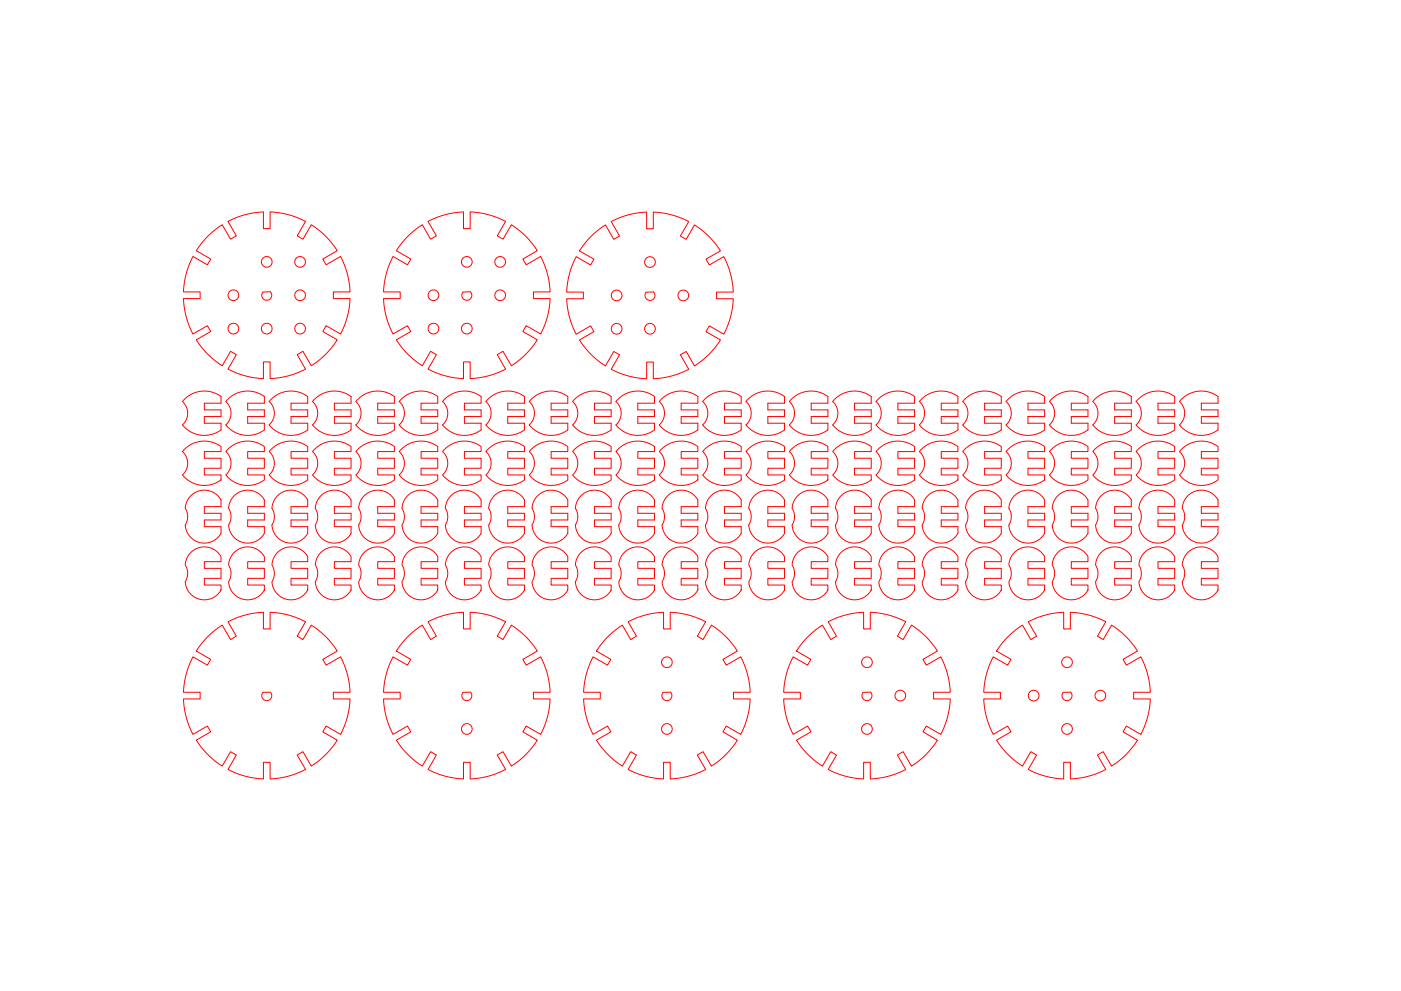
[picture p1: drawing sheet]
<svg xmlns="http://www.w3.org/2000/svg" width="420mm" height="297mm" viewBox="0 0 420 297" stroke-linecap="round" stroke-linejoin="round" font-family="sans-serif">
<g fill="none" stroke="#f00" stroke-width=".3">
<path d="M62.3 70.8l2-1.8 2.3-1.6 2.5 4.3 1.8-1-2.5-4.3 2.5-1.2 2.6-.8 2.8-.6 2.7-.3v5h2v-5l2 .2 4.4 .9 4.2 1.8-2.5 4.3 1.8 1 2.5-4.3 2.2 1.6 2.1 1.8 1.8 2 1.6 2.3-4.3 2.5 1 1.8 4.3-2.5 1.2 2.5 .8 2.6 .6 2.7 .3 2.8h-5v2h5l-.2 2-.9 4.4-1.8 4.2-4.3-2.5-1 1.8 4.3 2.5-1.6 2.2-1.8 2.1-2 1.8-2.3 1.6-2.5-4.3-1.8 1 2.5 4.3-2.5 1.2-2.6 .8-2.8 .6-2.7 .3v-5h-2v5l-2-.2-4.5-1-4.1-1.7 2.5-4.3-1.8-1-2.5 4.3-2.2-1.6-2.1-1.8-1.9-2.1-1.5-2.2 4.3-2.5-1-1.8-4.3 2.5-1.2-2.5-.8-2.6-.6-2.8-.3-2.7h5v-2h-5l.2-2 1-4.5 1.7-4.1 4.3 2.5 1-1.8-4.3-2.5 1.6-2.2zM122.3 70.8l2-1.8 2.3-1.6 2.5 4.3 1.8-1-2.5-4.3 2.5-1.2 2.6-.8 2.8-.6 2.7-.3v5h2v-5l2 .2 4.4 .9 4.2 1.8-2.5 4.3 1.8 1 2.5-4.3 2.2 1.6 2.1 1.8 1.9 2.1 1.5 2.2-4.3 2.5 1 1.8 4.3-2.5 1.2 2.5 .8 2.6 .6 2.7 .3 2.8h-5v2h5l-.2 2-1 4.5-1.7 4.1-4.3-2.5-1 1.8 4.3 2.5-1.6 2.2-1.8 2.1-2 1.8-2.3 1.6-2.5-4.3-1.8 1 2.5 4.3-2.5 1.2-2.6 .8-2.8 .6-2.7 .3v-5h-2v5l-2-.2-4.5-1-4.1-1.7 2.5-4.3-1.8-1-2.5 4.3-2.2-1.6-2.1-1.8-1.9-2.1-1.5-2.2 4.3-2.5-1-1.8-4.3 2.5-1.2-2.5-.8-2.6-.6-2.8-.3-2.7h5v-2h-5l.2-2 1-4.5 1.7-4.1 4.3 2.5 1-1.8-4.3-2.5 1.6-2.2zM177.2 70.9l2.1-1.9 2.3-1.6 2.5 4.3 1.7-1-2.5-4.3 2.5-1.1 2.6-.9 2.7-.6 2.8-.2v5h2v-5l2.1 .1 4.4 1 4.2 1.7-2.5 4.3 1.7 1 2.5-4.3 2.3 1.6 2 1.9 1.8 2 1.7 2.3-4.4 2.5 1 1.7 4.4-2.5 1.1 2.6 .9 2.6 .5 2.7 .3 2.7h-5v2h5l-.2 2.1-.9 4.3-1.7 4.3-4.4-2.5-1 1.7 4.4 2.5-1.7 2.3-1.8 2-2.1 1.9-2.2 1.6-2.5-4.3-1.7 1 2.5 4.3-2.6 1.1-2.6 .9-2.8 .6-2.7 .2v-5h-2v5l-2-.1-4.4-1-4.2-1.7 2.5-4.3-1.7-1-2.5 4.3-2.3-1.6-2-1.9-1.9-2-1.6-2.3 4.3-2.5-1-1.7-4.3 2.5-1.2-2.6-.8-2.6-.6-2.7-.3-2.8h5v-2h-5l.2-2 .9-4.3 1.8-4.3 4.3 2.5 1-1.7-4.3-2.5 1.6-2.3zM78.8 87.6l2.3-.2 .4 1-.3 1-1 .6-1.2-.3-.5-1zM138.8 87.6l2.3-.2 .4 1-.3 1.1-1 .5-1.1-.3-.6-1zM193.8 87.6l2.2-.1 .4 1-.3 1-1 .5-1.1-.3-.6-1zM55.3 119.7l2.4-1.7 2.9-.8 3 .3 2.7 1.4v2h-5v2h5v2h-5v2h5v2l-2.5 1.2-2.8 .4-2.7-.6-2.4-1.4-1.2-1.1 1.1-1.5 .5-1.7-.4-2.1-1.2-1.7zM68.3 119.7l2.4-1.7 2.9-.8 3 .3 2.7 1.4v2h-5v2h5v2h-5v2h5v2l-2.5 1.2-2.8 .4-2.7-.6-2.4-1.4-1.2-1.1 1.1-1.5 .5-1.7-.4-2.1-1.2-1.7zM81.3 119.7l2.4-1.7 2.9-.8 3 .3 2.7 1.4v2h-5v2h5v2h-5v2h5v2l-2.5 1.2-2.8 .4-2.7-.6-2.4-1.4-1.2-1.1 1.1-1.5 .5-1.7-.4-2.1-1.2-1.7zM94.3 119.7l2.4-1.7 2.9-.8 3 .3 2.7 1.4v2h-5v2h5v2h-5v2h5v2l-2.5 1.2-2.8 .4-2.7-.6-2.4-1.4-1.2-1.1 1.1-1.5 .5-1.7-.4-2.1-1.2-1.7zM107.3 119.7l2.4-1.7 2.9-.8 3 .3 2.7 1.4v2h-5v2h5v2h-5v2h5v2l-2.5 1.2-2.8 .4-2.7-.6-2.4-1.4-1.2-1.1 1.1-1.5 .5-1.7-.4-2.1-1.2-1.7zM120.3 119.7l2.5-1.7 2.8-.8 3 .3 2.7 1.4v2h-5v2h5v2h-5v2h5v2l-2.5 1.2-2.8 .4-2.7-.6-2.4-1.4-1.2-1.1 1.1-1.5 .5-1.7-.4-2.1-1.2-1.7z"/>
<path d="M133.3 119.7l2.5-1.7 2.8-.8 3 .3 2.7 1.4v2h-5v2h5v2h-5v2h5v2l-2.5 1.2-2.8 .4-2.7-.6-2.4-1.4-1.2-1.1 1.1-1.5 .5-1.7-.4-2.1-1.2-1.7zM146.3 119.7l2.5-1.7 2.8-.8 3 .3 2.7 1.4v2h-5v2h5v2h-5v2h5v2l-2.5 1.2-2.8 .4-2.7-.6-2.4-1.4-1.2-1.1 1.1-1.5 .5-1.7-.4-2.1-1.2-1.7zM159.3 119.7l2.5-1.7 2.8-.8 3 .3 2.7 1.4v2h-5v2h5v2h-5v2h5v2l-2.5 1.2-2.8 .4-2.7-.6-2.4-1.4-1.2-1.1 1.1-1.5 .5-1.7-.4-2.1-1.2-1.7zM172.3 119.7l2.5-1.7 2.8-.8 3 .3 2.7 1.4v2h-5v2h5v2h-5v2h5v2l-2.5 1.2-2.8 .4-2.7-.6-2.4-1.4-1.2-1.1 1.1-1.5 .5-1.7-.4-2.1-1.2-1.7zM185.3 119.7l2.4-1.7 2.9-.8 3 .3 2.7 1.4v2h-5v2h5v2h-5v2h5v2l-2.5 1.2-2.8 .4-2.7-.6-2.4-1.4-1.2-1.1 1.1-1.5 .5-1.7-.4-2.1-1.2-1.7zM198.3 119.7l2.4-1.7 2.9-.8 3 .3 2.7 1.4v2h-5v2h5v2h-5v2h5v2l-2.5 1.2-2.8 .4-2.7-.6-2.4-1.4-1.2-1.1 1.1-1.5 .5-1.7-.4-2.1-1.2-1.7zM211.3 119.7l2.4-1.7 2.9-.8 3 .3 2.7 1.4v2h-5v2h5v2h-5v2h5v2l-2.5 1.2-2.8 .4-2.7-.6-2.4-1.4-1.2-1.1 1.1-1.5 .5-1.7-.4-2.1-1.2-1.7zM224.3 119.7l2.4-1.7 2.9-.8 3 .3 2.7 1.4v2h-5v2h5v2h-5v2h5v2l-2.5 1.2-2.8 .4-2.7-.6-2.4-1.4-1.2-1.1 1.1-1.5 .5-1.7-.4-2.1-1.2-1.7zM237.3 119.7l2.4-1.7 2.9-.8 3 .3 2.7 1.4v2h-5v2h5v2h-5v2h5v2l-2.5 1.2-2.8 .4-2.7-.6-2.4-1.4-1.2-1.1 1.1-1.5 .5-1.7-.4-2.1-1.2-1.7zM250.3 119.7l2.4-1.7 2.9-.8 3 .3 2.7 1.4v2h-5v2h5v2h-5v2h5v2l-2.5 1.2-2.8 .4-2.7-.6-2.4-1.4-1.2-1.1 1.1-1.5 .5-1.7-.4-2.1-1.2-1.7zM263.3 119.7l2.4-1.7 2.9-.8 3 .3 2.7 1.4v2h-5v2h5v2h-5v2h5v2l-2.5 1.2-2.8 .4-2.7-.6-2.4-1.4-1.2-1.1 1.1-1.5 .5-1.7-.4-2.1-1.2-1.7zM276.3 119.7l2.4-1.7 2.9-.8 3 .3 2.7 1.4v2h-5v2h5v2h-5v2h5v2l-2.5 1.2-2.8 .4-2.7-.6-2.4-1.4-1.2-1.1 1.1-1.5 .5-1.7-.4-2.1-1.2-1.7z"/>
<path d="M289.3 119.7l2.4-1.7 2.9-.8 3 .3 2.7 1.4v2h-5v2h5v2h-5v2h5v2l-2.5 1.2-2.8 .4-2.7-.6-2.4-1.4-1.2-1.1 1.1-1.5 .5-1.7-.4-2.1-1.2-1.7zM302.3 119.7l2.4-1.7 2.9-.8 3 .3 2.7 1.4v2h-5v2h5v2h-5v2h5v2l-2.5 1.2-2.8 .4-2.7-.6-2.4-1.4-1.2-1.1 1.1-1.5 .5-1.7-.4-2.1-1.2-1.7zM315.3 119.7l2.5-1.7 2.8-.8 3 .3 2.7 1.4v2h-5v2h5v2h-5v2h5v2l-2.5 1.2-2.8 .4-2.7-.6-2.4-1.4-1.2-1.1 1.1-1.5 .5-1.7-.4-2.1-1.2-1.7zM328.3 119.7l2.5-1.7 2.8-.8 3 .3 2.7 1.4v2h-5v2h5v2h-5v2h5v2l-2.5 1.2-2.8 .4-2.7-.6-2.4-1.4-1.2-1.1 1.1-1.5 .5-1.7-.4-2.1-1.2-1.7zM341.3 119.7l2.5-1.7 2.8-.8 3 .3 2.7 1.4v2h-5v2h5v2h-5v2h5v2l-2.5 1.2-2.8 .4-2.7-.6-2.4-1.4-1.2-1.1 1.1-1.5 .5-1.7-.4-2.1-1.2-1.7zM354.3 119.7l2.5-1.7 2.8-.8 3 .3 2.7 1.4v2h-5v2h5v2h-5v2h5v2l-2.5 1.2-2.8 .4-2.7-.6-2.4-1.4-1.2-1.1 1.1-1.5 .5-1.7-.4-2.1-1.2-1.7zM55.3 134.7l2.4-1.7 2.9-.8 3 .3 2.7 1.4v1.5h-5v2h5v3h-5v2h5v1.5l-2.5 1.2-2.8 .4-2.7-.6-2.4-1.4-1.2-1.1 1.1-1.5 .5-1.7-.4-2.1-1.2-1.7zM68.3 134.7l2.4-1.7 2.9-.8 3 .3 2.7 1.4v1.5h-5v2h5v3h-5v2h5v1.5l-2.5 1.2-2.8 .4-2.7-.6-2.4-1.4-1.2-1.1 1.1-1.5 .5-1.7-.4-2.1-1.2-1.7zM81.3 134.7l2.4-1.7 2.9-.8 3 .3 2.7 1.4v1.5h-5v2h5v3h-5v2h5v1.5l-2.5 1.2-2.8 .4-2.7-.6-2.4-1.4-1.2-1.1 1.1-1.5 .5-1.7-.4-2.1-1.2-1.7zM94.3 134.7l2.4-1.7 2.9-.8 3 .3 2.7 1.4v1.5h-5v2h5v3h-5v2h5v1.5l-2.5 1.2-2.8 .4-2.7-.6-2.4-1.4-1.2-1.1 1.1-1.5 .5-1.7-.4-2.1-1.2-1.7zM107.3 134.7l2.4-1.7 2.9-.8 3 .3 2.7 1.4v1.5h-5v2h5v3h-5v2h5v1.5l-2.5 1.2-2.8 .4-2.7-.6-2.4-1.4-1.2-1.1 1.1-1.5 .5-1.7-.4-2.1-1.2-1.7zM120.3 134.7l2.5-1.7 2.8-.8 3 .3 2.7 1.4v1.5h-5v2h5v3h-5v2h5v1.5l-2.5 1.2-2.8 .4-2.7-.6-2.4-1.4-1.2-1.1 1.1-1.5 .5-1.7-.4-2.1-1.2-1.7z"/>
<path d="M133.3 134.7l2.5-1.7 2.8-.8 3 .3 2.7 1.4v1.5h-5v2h5v3h-5v2h5v1.5l-2.5 1.2-2.8 .4-2.7-.6-2.4-1.4-1.2-1.1 1.1-1.5 .5-1.7-.4-2.1-1.2-1.7zM146.3 134.7l2.5-1.7 2.8-.8 3 .3 2.7 1.4v1.5h-5v2h5v3h-5v2h5v1.5l-2.5 1.2-2.8 .4-2.7-.6-2.4-1.4-1.2-1.1 1.1-1.5 .5-1.7-.4-2.1-1.2-1.7zM159.3 134.7l2.5-1.7 2.8-.8 3 .3 2.7 1.4v1.5h-5v2h5v3h-5v2h5v1.5l-2.5 1.2-2.8 .4-2.7-.6-2.4-1.4-1.2-1.1 1.1-1.5 .5-1.7-.4-2.1-1.2-1.7zM172.3 134.7l2.5-1.7 2.8-.8 3 .3 2.7 1.4v1.5h-5v2h5v3h-5v2h5v1.5l-2.5 1.2-2.8 .4-2.7-.6-2.4-1.4-1.2-1.1 1.1-1.5 .5-1.7-.4-2.1-1.2-1.7zM185.3 134.7l2.4-1.7 2.9-.8 3 .3 2.7 1.4v1.5h-5v2h5v3h-5v2h5v1.5l-2.5 1.2-2.8 .4-2.7-.6-2.4-1.4-1.2-1.1 1.1-1.5 .5-1.7-.4-2.1-1.2-1.7zM198.3 134.7l2.4-1.7 2.9-.8 3 .3 2.7 1.4v1.5h-5v2h5v3h-5v2h5v1.5l-2.5 1.2-2.8 .4-2.7-.6-2.4-1.4-1.2-1.1 1.1-1.5 .5-1.7-.4-2.1-1.2-1.7zM211.3 134.7l2.4-1.7 2.9-.8 3 .3 2.7 1.4v1.5h-5v2h5v3h-5v2h5v1.5l-2.5 1.2-2.8 .4-2.7-.6-2.4-1.4-1.2-1.1 1.1-1.5 .5-1.7-.4-2.1-1.2-1.7zM224.3 134.7l2.4-1.7 2.9-.8 3 .3 2.7 1.4v1.5h-5v2h5v3h-5v2h5v1.5l-2.5 1.2-2.8 .4-2.7-.6-2.4-1.4-1.2-1.1 1.1-1.5 .5-1.7-.4-2.1-1.2-1.7zM237.3 134.7l2.4-1.7 2.9-.8 3 .3 2.7 1.4v1.5h-5v2h5v3h-5v2h5v1.5l-2.5 1.2-2.8 .4-2.7-.6-2.4-1.4-1.2-1.1 1.1-1.5 .5-1.7-.4-2.1-1.2-1.7zM250.3 134.7l2.4-1.7 2.9-.8 3 .3 2.7 1.4v1.5h-5v2h5v3h-5v2h5v1.5l-2.5 1.2-2.8 .4-2.7-.6-2.4-1.4-1.2-1.1 1.1-1.5 .5-1.7-.4-2.1-1.2-1.7zM263.3 134.7l2.4-1.7 2.9-.8 3 .3 2.7 1.4v1.5h-5v2h5v3h-5v2h5v1.5l-2.5 1.2-2.8 .4-2.7-.6-2.4-1.4-1.2-1.1 1.1-1.5 .5-1.7-.4-2.1-1.2-1.7zM276.3 134.7l2.4-1.7 2.9-.8 3 .3 2.7 1.4v1.5h-5v2h5v3h-5v2h5v1.5l-2.5 1.2-2.8 .4-2.7-.6-2.4-1.4-1.2-1.1 1.1-1.5 .5-1.7-.4-2.1-1.2-1.7z"/>
<path d="M289.3 134.7l2.4-1.7 2.9-.8 3 .3 2.7 1.4v1.5h-5v2h5v3h-5v2h5v1.5l-2.5 1.2-2.8 .4-2.7-.6-2.4-1.4-1.2-1.1 1.1-1.5 .5-1.7-.4-2.1-1.2-1.7zM302.3 134.7l2.4-1.7 2.9-.8 3 .3 2.7 1.4v1.5h-5v2h5v3h-5v2h5v1.5l-2.5 1.2-2.8 .4-2.7-.6-2.4-1.4-1.2-1.1 1.1-1.5 .5-1.7-.4-2.1-1.2-1.7zM315.3 134.7l2.5-1.7 2.8-.8 3 .3 2.7 1.4v1.5h-5v2h5v3h-5v2h5v1.5l-2.5 1.2-2.8 .4-2.7-.6-2.4-1.4-1.2-1.1 1.1-1.5 .5-1.7-.4-2.1-1.2-1.7zM328.3 134.7l2.5-1.7 2.8-.8 3 .3 2.7 1.4v1.5h-5v2h5v3h-5v2h5v1.5l-2.5 1.2-2.8 .4-2.7-.6-2.4-1.4-1.2-1.1 1.1-1.5 .5-1.7-.4-2.1-1.2-1.7zM341.3 134.7l2.5-1.7 2.8-.8 3 .3 2.7 1.4v1.5h-5v2h5v3h-5v2h5v1.5l-2.5 1.2-2.8 .4-2.7-.6-2.4-1.4-1.2-1.1 1.1-1.5 .5-1.7-.4-2.1-1.2-1.7zM354.3 134.7l2.5-1.7 2.8-.8 3 .3 2.7 1.4v1.5h-5v2h5v3h-5v2h5v1.5l-2.5 1.2-2.8 .4-2.7-.6-2.4-1.4-1.2-1.1 1.1-1.5 .5-1.7-.4-2.1-1.2-1.7zM57.2 148.6l1.1-.8 1.2-.6 2.6-.2 2.4 .9 1 .9 .8 1.1v2h-5v2h5v2h-5v2h5l-.1 2-1 1.4-1.4 .9-2.2 .6-2.2-.3-1.9-1.2-1.4-1.7-.5-2.2 .5-1.4 .2-1.5-.7-2.4 .5-1.9zM70.2 148.6l1.1-.8 1.2-.6 2.6-.2 2.4 .9 1 .9 .8 1.1v2h-5v2h5v2h-5v2h5l-.1 2-1 1.4-1.4 .9-2.2 .6-2.2-.3-1.9-1.2-1.4-1.7-.5-2.2 .5-1.4 .2-1.5-.7-2.4 .5-1.9zM83.2 148.6l1.1-.8 1.2-.6 2.6-.2 2.4 .9 1 .9 .8 1.1v2h-5v2h5v2h-5v2h5l-.1 2-1 1.4-1.4 .9-2.2 .6-2.2-.3-1.9-1.2-1.4-1.7-.5-2.2 .5-1.4 .2-1.5-.7-2.4 .5-1.9zM96.2 148.6l1.1-.8 1.2-.6 2.6-.2 2.4 .9 1 .9 .8 1.1v2h-5v2h5v2h-5v2h5l-.1 2-1 1.4-1.4 .9-2.2 .6-2.2-.3-1.9-1.2-1.4-1.7-.5-2.2 .5-1.4 .2-1.5-.7-2.4 .5-1.9zM109.2 148.6l1.1-.8 1.2-.6 2.6-.2 1.3 .3 1.1 .6 1.8 2v2h-5v2h5v2h-5v2h5l-.1 2-1 1.4-1.4 .9-2.2 .6-2.2-.3-1.9-1.2-1.4-1.7-.5-2.2 .5-1.4 .2-1.5-.7-2.4 .5-1.9zM122.2 148.6l1.1-.8 1.2-.6 2.6-.2 1.3 .3 1.1 .6 1.8 2v2h-5v2h5v2h-5v2h5l-.1 2-1 1.4-1.4 .9-2.2 .6-2.2-.3-1.9-1.2-1.4-1.7-.5-2.2 .5-1.4 .2-1.5-.7-2.4 .5-1.9z"/>
<path d="M135.2 148.6l1.1-.8 1.2-.6 2.6-.2 1.3 .3 1.1 .6 1.8 2v2h-5v2h5v2h-5v2h5l-.1 2-1 1.4-1.4 .9-2.2 .6-2.2-.3-1.9-1.2-1.4-1.7-.5-2.2 .5-1.4 .2-1.5-.7-2.4 .5-1.9zM148.2 148.6l1.1-.8 1.2-.6 2.6-.2 1.3 .3 1.1 .6 1.8 2v2h-5v2h5v2h-5v2h5l-.1 2-1 1.4-1.4 .9-2.2 .6-2.2-.3-1.9-1.2-1.4-1.7-.5-2.2 .5-1.4 .2-1.5-.7-2.4 .5-1.9zM161.2 148.6l1.1-.8 1.2-.6 2.6-.2 1.3 .3 1.1 .6 1.8 2v2h-5v2h5v2h-5v2h5l-.1 2-1 1.4-1.4 .9-2.2 .6-2.2-.3-1.9-1.2-1.4-1.7-.5-2.2 .5-1.4 .2-1.5-.7-2.4 .5-1.9zM174.2 148.6l1.1-.8 1.2-.6 2.6-.2 1.3 .3 1.1 .6 1.8 2v2h-5v2h5v2h-5v2h5l-.1 2-1 1.4-1.4 .9-2.2 .6-2.2-.3-1.9-1.2-1.4-1.7-.5-2.2 .5-1.4 .2-1.5-.7-2.4 .5-1.9zM187.2 148.6l1.1-.8 1.2-.6 2.6-.2 1.3 .3 1.1 .6 1.8 2v2h-5v2h5v2h-5v2h5l-.1 2-1 1.4-1.4 .9-2.2 .6-2.3-.3-1.9-1.2-1.3-1.8-.5-2.1 .5-1.4 .2-1.5-.7-2.4 .5-1.9zM200.2 148.6l1.1-.8 1.2-.6 2.6-.2 1.3 .3 1.1 .6 1.8 2v2h-5v2h5v2h-5v2h5l-.1 2-1 1.4-1.4 .9-2.2 .6-2.3-.3-1.9-1.2-1.3-1.8-.5-2.1 .5-1.4 .2-1.5-.7-2.4 .5-1.9zM213.2 148.6l1.1-.8 1.2-.6 2.6-.2 1.3 .3 1.1 .6 1.8 2v2h-5v2h5v2h-5v2h5l-.1 2-1 1.4-1.4 .9-2.2 .6-2.3-.3-1.9-1.2-1.3-1.8-.5-2.1 .5-1.4 .2-1.5-.7-2.4 .5-1.9zM226.2 148.6l1.1-.8 1.2-.6 2.6-.2 1.3 .3 1.1 .6 1.8 2v2h-5v2h5v2h-5v2h5l-.1 2-1 1.4-1.4 .9-2.2 .6-2.3-.3-1.9-1.2-1.3-1.8-.5-2.1 .5-1.4 .2-1.5-.7-2.4 .5-1.9zM239.2 148.6l1.1-.8 1.2-.6 2.6-.2 1.3 .3 1.1 .6 1.8 2v2h-5v2h5v2h-5v2h5l-.1 2-1 1.4-1.4 .9-2.2 .6-2.3-.3-1.9-1.2-1.3-1.8-.5-2.1 .5-1.4 .2-1.5-.7-2.4 .5-1.9zM252.2 148.6l1.1-.8 1.2-.6 2.6-.2 1.3 .3 1.1 .6 1.8 2v2h-5v2h5v2h-5v2h5l-.1 2-1 1.4-1.4 .9-2.2 .6-2.3-.3-1.9-1.2-1.3-1.8-.5-2.1 .5-1.4 .2-1.5-.7-2.4 .5-1.9zM265.2 148.6l1.1-.8 1.2-.6 2.6-.2 1.3 .3 1.1 .6 1.8 2v2h-5v2h5v2h-5v2h5l-.1 2-1 1.4-1.4 .9-2.2 .6-2.3-.3-1.9-1.2-1.3-1.8-.5-2.1 .5-1.4 .2-1.5-.7-2.4 .5-1.9zM278.2 148.6l1.1-.8 1.2-.6 2.6-.2 1.3 .3 1.1 .6 1.8 2v2h-5v2h5v2h-5v2h5l-.1 2-1 1.4-1.4 .9-2.2 .6-2.3-.3-1.9-1.2-1.3-1.8-.5-2.1 .5-1.4 .2-1.5-.7-2.4 .5-1.9z"/>
<path d="M291.2 148.6l1.1-.8 1.2-.6 2.6-.2 1.3 .3 1.1 .6 1.8 2v2h-5v2h5v2h-5v2h5l-.1 2-1 1.4-1.4 .9-2.2 .6-2.3-.3-1.9-1.2-1.3-1.8-.5-2.1 .5-1.4 .2-1.5-.7-2.4 .5-1.9zM304.2 148.6l1.1-.8 1.2-.6 2.6-.2 2.4 .9 1 .9 .8 1.1v2h-5v2h5v2h-5v2h5l-.1 2-1 1.4-1.4 .9-2.2 .6-2.3-.3-1.9-1.2-1.3-1.8-.5-2.1 .5-1.4 .2-1.5-.7-2.4 .5-1.9zM317.2 148.6l1.1-.8 1.2-.6 2.6-.2 2.4 .9 1 .9 .8 1.1v2h-5v2h5v2h-5v2h5l-.1 2-1 1.4-1.4 .9-2.2 .6-2.3-.3-1.9-1.2-1.3-1.8-.5-2.1 .5-1.4 .2-1.5-.7-2.4 .5-1.9zM330.2 148.6l1.1-.8 1.2-.6 2.6-.2 2.4 .9 1 .9 .8 1.1v2h-5v2h5v2h-5v2h5l-.1 2-1 1.4-1.4 .9-2.2 .6-2.3-.3-1.9-1.2-1.3-1.8-.5-2.1 .5-1.4 .2-1.5-.7-2.4 .5-1.9zM343.2 148.6l1.1-.8 1.2-.6 2.6-.2 2.4 .9 1 .9 .8 1.1v2h-5v2h5v2h-5v2h5l-.1 2-1 1.4-1.4 .9-2.2 .6-2.3-.3-1.9-1.2-1.3-1.8-.5-2.1 .5-1.4 .2-1.5-.7-2.4 .5-1.9zM356.2 148.6l1.1-.8 1.2-.6 2.6-.2 2.4 .9 1 .9 .8 1.1v2h-5v2h5v2h-5v2h5l-.1 2-1 1.4-1.4 .9-2.2 .6-2.3-.3-1.9-1.2-1.3-1.8-.5-2.1 .5-1.4 .2-1.5-.7-2.4 .5-1.9zM57.2 165.6l1.1-.8 1.2-.6 2.6-.2 2.4 .9 1 .9 .8 1.1v1.5h-5v2h5v3h-5v2h5v1.5l-.2 .3-1 1.2-1.3 .8-2.2 .6-2.2-.3-1.9-1.2-1.4-1.7-.5-2.2 .5-1.4 .2-1.5-.7-2.4 .5-1.9zM70.2 165.6l1.1-.8 1.2-.6 2.6-.2 2.4 .9 1 .9 .8 1.1v1.5h-5v2h5v3h-5v2h5v1.5l-.2 .3-1 1.2-1.3 .8-2.2 .6-2.2-.3-1.9-1.2-1.4-1.7-.5-2.2 .5-1.4 .2-1.5-.7-2.4 .5-1.9zM83.2 165.6l1.1-.8 1.2-.6 2.6-.2 2.4 .9 1 .9 .8 1.1v1.5h-5v2h5v3h-5v2h5v1.5l-.2 .3-1 1.2-1.3 .8-2.2 .6-2.2-.3-1.9-1.2-1.4-1.7-.5-2.2 .5-1.4 .2-1.5-.7-2.4 .5-1.9zM96.2 165.6l1.1-.8 1.2-.6 2.6-.2 2.4 .9 1 .9 .8 1.1v1.5h-5v2h5v3h-5v2h5v1.5l-.2 .3-1 1.2-1.3 .8-2.2 .6-2.2-.3-1.9-1.2-1.4-1.7-.5-2.2 .5-1.4 .2-1.5-.7-2.4 .5-1.9zM109.2 165.6l1.1-.8 1.2-.6 2.6-.2 1.3 .3 1.1 .6 1.8 2v1.5h-5v2h5v3h-5v2h5v1.5l-.2 .3-1 1.2-1.3 .8-2.2 .6-2.2-.3-1.9-1.2-1.4-1.7-.5-2.2 .5-1.4 .2-1.5-.7-2.4 .5-1.9zM122.2 165.6l1.1-.8 1.2-.6 2.6-.2 1.3 .3 1.1 .6 1.8 2v1.5h-5v2h5v3h-5v2h5v1.5l-.2 .3-1 1.2-1.3 .8-2.2 .6-2.2-.3-1.9-1.2-1.4-1.7-.5-2.2 .5-1.4 .2-1.5-.7-2.4 .5-1.9z"/>
<path d="M135.2 165.6l1.1-.8 1.2-.6 2.6-.2 1.3 .3 1.1 .6 1.8 2v1.5h-5v2h5v3h-5v2h5v1.5l-.2 .3-1 1.2-1.3 .8-2.2 .6-2.2-.3-1.9-1.2-1.4-1.7-.5-2.2 .5-1.4 .2-1.5-.7-2.4 .5-1.9zM148.2 165.6l1.1-.8 1.2-.6 2.6-.2 1.3 .3 1.1 .6 1.8 2v1.5h-5v2h5v3h-5v2h5v1.5l-.2 .3-1 1.2-1.3 .8-2.2 .6-2.2-.3-1.9-1.2-1.4-1.7-.5-2.2 .5-1.4 .2-1.5-.7-2.4 .5-1.9zM161.2 165.6l1.1-.8 1.2-.6 2.6-.2 1.3 .3 1.1 .6 1.8 2v1.5h-5v2h5v3h-5v2h5v1.5l-.2 .3-1 1.2-1.3 .8-2.2 .6-2.2-.3-1.9-1.2-1.4-1.7-.5-2.2 .5-1.4 .2-1.5-.7-2.4 .5-1.9zM174.2 165.6l1.1-.8 1.2-.6 2.6-.2 1.3 .3 1.1 .6 1.8 2v1.5h-5v2h5v3h-5v2h5v1.5l-.2 .3-1 1.2-1.3 .8-2.2 .6-2.2-.3-1.9-1.2-1.4-1.7-.5-2.2 .5-1.4 .2-1.5-.7-2.4 .5-1.9zM187.2 165.6l1.1-.8 1.2-.6 2.6-.2 1.3 .3 1.1 .6 1.8 2v1.5h-5v2h5v3h-5v2h5v1.5l-.2 .3-1 1.2-1.3 .8-2.2 .6-2.3-.3-1.9-1.2-1.3-1.8-.5-2.1 .5-1.4 .2-1.5-.7-2.4 .5-1.9zM200.2 165.6l1.1-.8 1.2-.6 2.6-.2 1.3 .3 1.1 .6 1.8 2v1.5h-5v2h5v3h-5v2h5v1.5l-.2 .3-1 1.2-1.3 .8-2.2 .6-2.3-.3-1.9-1.2-1.3-1.8-.5-2.1 .5-1.4 .2-1.5-.7-2.4 .5-1.9zM213.2 165.6l1.1-.8 1.2-.6 2.6-.2 1.3 .3 1.1 .6 1.8 2v1.5h-5v2h5v3h-5v2h5v1.5l-.2 .3-1 1.2-1.3 .8-2.2 .6-2.3-.3-1.9-1.2-1.3-1.8-.5-2.1 .5-1.4 .2-1.5-.7-2.4 .5-1.9zM226.2 165.6l1.1-.8 1.2-.6 2.6-.2 1.3 .3 1.1 .6 1.8 2v1.5h-5v2h5v3h-5v2h5v1.5l-.2 .3-1 1.2-1.3 .8-2.2 .6-2.3-.3-1.9-1.2-1.3-1.8-.5-2.1 .5-1.4 .2-1.5-.7-2.4 .5-1.9zM239.2 165.6l1.1-.8 1.2-.6 2.6-.2 1.3 .3 1.1 .6 1.8 2v1.5h-5v2h5v3h-5v2h5v1.5l-.2 .3-1 1.2-1.3 .8-2.2 .6-2.3-.3-1.9-1.2-1.3-1.8-.5-2.1 .5-1.4 .2-1.5-.7-2.4 .5-1.9zM252.2 165.6l1.1-.8 1.2-.6 2.6-.2 1.3 .3 1.1 .6 1.8 2v1.5h-5v2h5v3h-5v2h5v1.5l-.2 .3-1 1.2-1.3 .8-2.2 .6-2.3-.3-1.9-1.2-1.3-1.8-.5-2.1 .5-1.4 .2-1.5-.7-2.4 .5-1.9zM265.2 165.6l1.1-.8 1.2-.6 2.6-.2 1.3 .3 1.1 .6 1.8 2v1.5h-5v2h5v3h-5v2h5v1.5l-.2 .3-1 1.2-1.3 .8-2.2 .6-2.3-.3-1.9-1.2-1.3-1.8-.5-2.1 .5-1.4 .2-1.5-.7-2.4 .5-1.9zM278.2 165.6l1.1-.8 1.2-.6 2.6-.2 1.3 .3 1.1 .6 1.8 2v1.5h-5v2h5v3h-5v2h5v1.5l-.2 .3-1 1.2-1.3 .8-2.2 .6-2.3-.3-1.9-1.2-1.3-1.8-.5-2.1 .5-1.4 .2-1.5-.7-2.4 .5-1.9z"/>
<path d="M291.2 165.6l1.1-.8 1.2-.6 2.6-.2 1.3 .3 1.1 .6 1.8 2v1.5h-5v2h5v3h-5v2h5v1.5l-.2 .3-1 1.2-1.3 .8-2.2 .6-2.3-.3-1.9-1.2-1.3-1.8-.5-2.1 .5-1.4 .2-1.5-.7-2.4 .5-1.9zM304.2 165.6l1.1-.8 1.2-.6 2.6-.2 2.4 .9 1 .9 .8 1.1v1.5h-5v2h5v3h-5v2h5v1.5l-.2 .3-1 1.2-1.3 .8-2.2 .6-2.3-.3-1.9-1.2-1.3-1.8-.5-2.1 .5-1.4 .2-1.5-.7-2.4 .5-1.9zM317.2 165.6l1.1-.8 1.2-.6 2.6-.2 2.4 .9 1 .9 .8 1.1v1.5h-5v2h5v3h-5v2h5v1.5l-.2 .3-1 1.2-1.3 .8-2.2 .6-2.3-.3-1.9-1.2-1.3-1.8-.5-2.1 .5-1.4 .2-1.5-.7-2.4 .5-1.9zM330.2 165.6l1.1-.8 1.2-.6 2.6-.2 2.4 .9 1 .9 .8 1.1v1.5h-5v2h5v3h-5v2h5v1.5l-.2 .3-1 1.2-1.3 .8-2.2 .6-2.3-.3-1.9-1.2-1.3-1.8-.5-2.1 .5-1.4 .2-1.5-.7-2.4 .5-1.9zM343.2 165.6l1.1-.8 1.2-.6 2.6-.2 2.4 .9 1 .9 .8 1.1v1.5h-5v2h5v3h-5v2h5v1.5l-.2 .3-1 1.2-1.3 .8-2.2 .6-2.3-.3-1.9-1.2-1.3-1.8-.5-2.1 .5-1.4 .2-1.5-.7-2.4 .5-1.9zM356.2 165.6l1.1-.8 1.2-.6 2.6-.2 2.4 .9 1 .9 .8 1.1v1.5h-5v2h5v3h-5v2h5v1.5l-.2 .3-1 1.2-1.3 .8-2.2 .6-2.3-.3-1.9-1.2-1.3-1.8-.5-2.1 .5-1.4 .2-1.5-.7-2.4 .5-1.9zM62.3 190.8l2-1.8 2.3-1.6 2.5 4.3 1.8-1-2.5-4.3 2.5-1.2 2.6-.8 2.7-.6 2.8-.3v5h2v-5l2 .2 4.5 1 4.1 1.7-2.5 4.3 1.8 1 2.5-4.3 2.2 1.6 2.1 1.8 1.8 2 1.6 2.3-4.3 2.5 1 1.8 4.3-2.5 1.2 2.5 .8 2.6 .6 2.7 .3 2.8h-5v2h5l-.2 2-1 4.5-1.7 4.1-4.3-2.5-1 1.8 4.3 2.5-1.6 2.2-1.8 2.1-2 1.8-2.3 1.6-2.5-4.3-1.8 1 2.5 4.3-2.5 1.2-2.6 .8-2.7 .6-2.8 .3v-5h-2v5l-2-.2-4.4-.9-4.2-1.8 2.5-4.3-1.8-1-2.5 4.3-2.2-1.6-2.1-1.8-1.8-2-1.6-2.3 4.3-2.5-1-1.8-4.3 2.5-1.2-2.5-.8-2.6-.6-2.7-.3-2.8h5v-2h-5l.2-2 .9-4.4 1.8-4.2 4.3 2.5 1-1.8-4.3-2.5 1.6-2.2zM122.3 190.8l2-1.8 2.3-1.6 2.5 4.3 1.8-1-2.5-4.3 2.5-1.2 2.6-.8 2.7-.6 2.8-.3v5h2v-5l2 .2 4.4 .9 4.2 1.8-2.5 4.3 1.8 1 2.5-4.3 2.2 1.6 2.1 1.8 1.9 2.1 1.5 2.2-4.3 2.5 1 1.8 4.3-2.5 1.2 2.5 .8 2.6 .6 2.7 .3 2.8h-5v2h5l-.2 2-1 4.5-1.7 4.1-4.3-2.5-1 1.8 4.3 2.5-1.6 2.2-1.8 2.1-2.1 1.9-2.2 1.5-2.5-4.3-1.8 1 2.5 4.3-2.5 1.2-2.6 .8-2.7 .6-2.8 .3v-5h-2v5l-2-.2-4.4-.9-4.2-1.8 2.5-4.3-1.8-1-2.5 4.3-2.2-1.6-2.1-1.8-1.9-2.1-1.5-2.2 4.3-2.5-1-1.8-4.3 2.5-1.2-2.5-.8-2.6-.6-2.8-.3-2.7h5v-2h-5l.2-2 1-4.5 1.7-4.1 4.3 2.5 1-1.8-4.3-2.5 1.6-2.2zM182.3 190.8l2.1-1.9 2.2-1.5 2.5 4.3 1.8-1-2.5-4.3 2.5-1.2 2.6-.8 2.7-.6 2.8-.3v5h2v-5l2 .2 4.5 1 4.1 1.7-2.5 4.3 1.8 1 2.5-4.3 2.2 1.6 2.1 1.8 1.8 2 1.6 2.3-4.3 2.5 1 1.8 4.3-2.5 1.2 2.5 .8 2.6 .6 2.8 .3 2.7h-5v2h5l-.2 2-.9 4.4-1.8 4.2-4.3-2.5-1 1.8 4.3 2.5-1.6 2.2-1.8 2.1-2 1.8-2.3 1.6-2.5-4.3-1.8 1 2.5 4.3-2.5 1.2-2.6 .8-2.8 .6-2.7 .3v-5h-2v5l-2-.2-4.4-.9-4.2-1.8 2.5-4.3-1.8-1-2.5 4.3-2.2-1.6-2.1-1.8-1.8-2-1.6-2.3 4.3-2.5-1-1.8-4.3 2.5-1.2-2.5-.8-2.6-.6-2.8-.3-2.7h5v-2h-5l.2-2 1-4.5 1.7-4.1 4.3 2.5 1-1.8-4.3-2.5 1.6-2.2zM242.3 190.8l2.1-1.9 2.2-1.5 2.5 4.3 1.8-1-2.5-4.3 2.5-1.2 2.6-.8 2.7-.6 2.8-.3v5h2v-5l2 .2 4.5 1 4.1 1.7-2.5 4.3 1.8 1 2.5-4.3 2.2 1.6 2.1 1.8 1.8 2 1.6 2.3-4.3 2.5 1 1.8 4.3-2.5 1.2 2.5 .8 2.6 .6 2.8 .3 2.7h-5v2h5l-.2 2-.9 4.4-1.8 4.2-4.3-2.5-1 1.8 4.3 2.5-1.6 2.2-1.8 2.1-2 1.8-2.3 1.6-2.5-4.3-1.8 1 2.5 4.3-2.5 1.2-2.6 .8-2.8 .6-2.7 .3v-5h-2v5l-2-.2-4.4-.9-4.2-1.8 2.5-4.3-1.8-1-2.5 4.3-2.2-1.6-2.1-1.8-1.8-2-1.6-2.3 4.3-2.5-1-1.8-4.3 2.5-1.2-2.5-.8-2.6-.6-2.8-.3-2.7h5v-2h-5l.2-2 .9-4.4 1.8-4.2 4.3 2.5 1-1.8-4.3-2.5 1.6-2.2zM302.3 190.8l2.1-1.9 2.2-1.5 2.5 4.3 1.8-1-2.5-4.3 2.5-1.2 2.6-.8 2.8-.6 2.7-.3v5h2v-5l2 .2 4.4 .9 4.2 1.8-2.5 4.3 1.8 1 2.5-4.3 2.2 1.6 2.1 1.8 1.9 2.1 1.5 2.2-4.3 2.5 1 1.8 4.3-2.5 1.2 2.5 .8 2.6 .6 2.8 .3 2.7h-5v2h5l-.2 2-.9 4.4-1.8 4.2-4.3-2.5-1 1.8 4.3 2.5-1.6 2.2-1.8 2.1-2 1.8-2.3 1.6-2.5-4.3-1.8 1 2.5 4.3-2.5 1.2-2.6 .8-2.8 .6-2.7 .3v-5h-2v5l-2-.2-4.4-.9-4.2-1.8 2.5-4.3-1.8-1-2.5 4.3-2.2-1.6-2.1-1.8-1.8-2-1.6-2.3 4.3-2.5-1-1.8-4.3 2.5-1.2-2.5-.8-2.6-.6-2.8-.3-2.7h5v-2h-5l.2-2 .9-4.4 1.8-4.2 4.3 2.5 1-1.8-4.3-2.5 1.6-2.2zM78.9 207.5h2.2l.4 1-.4 1-1 .5-1.1-.4-.5-1.1z"/>
<path d="M138.9 207.5h2.2l.4 1-.4 1-1 .5-1.1-.4-.5-1zM198.9 207.5h2.2l.4 1-.4 1-1 .5-1.1-.4-.5-1zM258.9 207.5h2.2l.4 1-.4 1-1 .5-1.1-.4-.5-1zM318.8 207.5h2.3l.4 1-.4 1-.9 .5-1.1-.3-.6-1.1z"/>
<circle cx="80" cy="78.5" r="1.6"/>
<circle cx="90" cy="78.5" r="1.6"/>
<circle cx="140" cy="78.5" r="1.6"/>
<circle cx="150" cy="78.5" r="1.6"/>
<circle cx="194.9" cy="78.5" r="1.6"/>
<circle cx="70" cy="98.5" r="1.6"/>
<circle cx="70" cy="88.5" r="1.6"/>
<circle cx="80" cy="98.5" r="1.6"/>
<circle cx="90" cy="88.5" r="1.6"/>
<circle cx="90" cy="98.5" r="1.6"/>
<circle cx="130" cy="98.5" r="1.6"/>
<circle cx="130" cy="88.5" r="1.6"/>
<circle cx="140" cy="98.5" r="1.6"/>
<circle cx="150" cy="88.5" r="1.6"/>
<circle cx="184.9" cy="88.5" r="1.6"/>
<circle cx="184.9" cy="98.5" r="1.6"/>
<circle cx="194.9" cy="98.5" r="1.6"/>
<circle cx="204.9" cy="88.5" r="1.6"/>
<circle cx="200" cy="198.5" r="1.6"/>
<circle cx="260" cy="198.5" r="1.6"/>
<circle cx="320" cy="198.5" r="1.6"/>
<circle cx="140" cy="218.5" r="1.6"/>
<circle cx="200" cy="218.5" r="1.6"/>
<circle cx="260" cy="218.5" r="1.6"/>
<circle cx="270" cy="208.5" r="1.6"/>
<circle cx="310" cy="208.5" r="1.6"/>
<circle cx="320" cy="218.5" r="1.6"/>
<circle cx="330" cy="208.5" r="1.6"/>
</g>
</svg>
